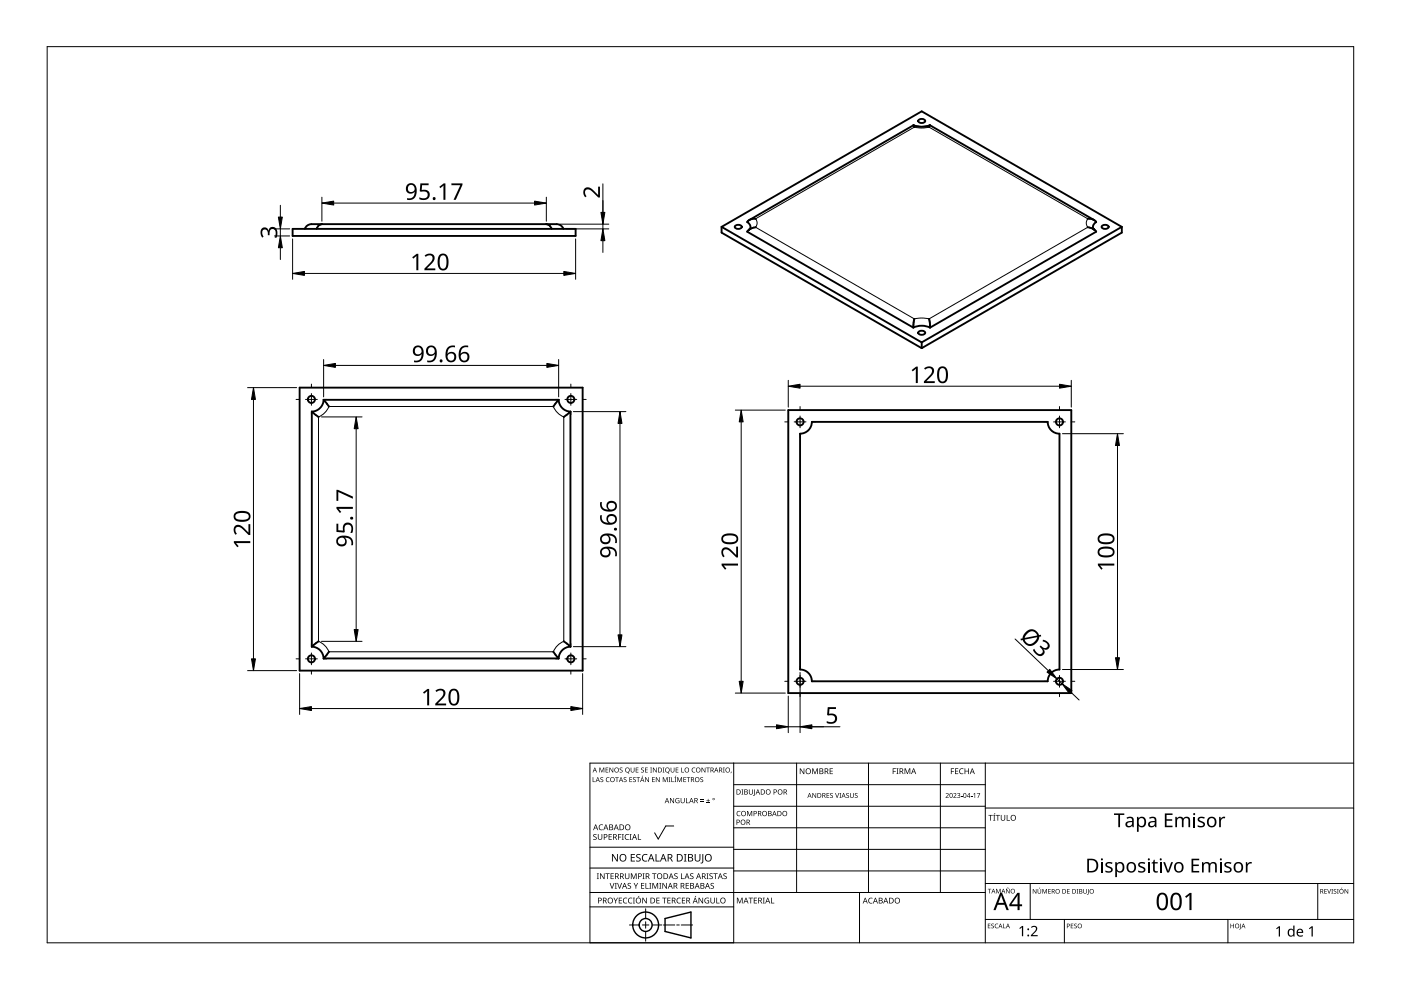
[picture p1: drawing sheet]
<svg xmlns="http://www.w3.org/2000/svg" width="297mm" height="210mm" viewBox="0 0 297 210" stroke-linecap="round" stroke-linejoin="round" font-family="sans-serif">
<g fill="none" stroke="#000" stroke-width=".4">
<path d="M193.7 26.6l-34.8 20M193.7 26.6h.1M193.7 26.6l1.7 .3 1.8-.3M193.7 26.6l.2 .4M193.9 27h.1M194.7 25.5l.7-.3a.54 .54 0 0 1 .7 .6l-.7 .3a.54 .54 0 0 1-.7-.6zM197 27h.1M197.1 26.6l-.1 .4M197.2 26.6h-.1M197.2 26.6h.1M197.2 26.6l34.7 20M62 48.5h60v1.5h-60z"/>
<path d="M64.6 48.5a1.5 1.5 0 0 1 1.4-1h52a1.5 1.5 0 0 1 1.5 1M68.2 47.5h.1M68.2 47.5a1.35 1.35 0 0 0-1.1 1M115.8 47.5h.1M115.8 47.5a1.35 1.35 0 0 1 1.2 1M153 48.1l42.4-24.5 42.4 24.5M153 48.1v1.2l42.4 24.5M153 48.1l42.4 24.5M155.8 47.9l.7-.2a.54 .54 0 0 1 .7 .6l-.7 .2a.54 .54 0 0 1-.7-.6zM158.8 48.7l-.4 .4 35.3 20.4M158.8 48.7h.1M158.9 46.6l-.5 .5a1.09 1.09 0 0 1 .6 1.4"/>
<path d="M159 48.5l-.2 .2M159 48.5h.1M160.2 46.4l-1.3 .2M160.2 48.2l-1.4 .5M230.6 48.2h.1M230.6 46.4h.1M230.6 48.2l1.4 .5M230.6 46.4l1.3 .2M231.8 48.5h.1M231.8 48.5l.2 .2M231.9 46.6l.5 .5a1.09 1.09 0 0 0-.6 1.4M232 48.7l.4 .4-35.2 20.4"/>
<path d="M233.6 47.9l.7-.2a.54 .54 0 0 1 .7 .6l-.7 .2a.54 .54 0 0 1-.7-.6zM237.8 48.1l-42.4 24.5M237.8 48.1v1.2l-42.4 24.5M193.7 69.5a4.1 4.1 0 0 1 3.5 0M193.9 67.6l-.2 1.9M193.9 67.6h.1M194.7 70.4l.7-.3a.54 .54 0 0 1 .7 .6l-.7 .3a.54 .54 0 0 1-.7-.6zM195.4 72.6v1.2M197 67.6h.1M197 67.6l.2 1.9M63.5 82.2h60v60h-60zM66.1 87.3l1.4 1.1"/>
<path d="M66.1 87.3v49.8M67.5 88.4h.1M68.6 84.8l1.1 1.4M68.6 84.8h49.8M68.6 84.8a2.59 2.59 0 0 1-2.5 2.5M69.7 86.2h.1M117.3 86.2h.1M118.4 84.8l-1.1 1.4M118.4 84.8a2.59 2.59 0 0 0 2.5 2.5M119.5 88.4l1.4-1.1v49.8M119.5 88.4h.1M167.1 87h60v60h-60z"/>
<path d="M169.6 92a2.5 2.5 0 0 0 2.5-2.5h50a2.5 2.5 0 0 0 2.5 2.5v50a2.5 2.5 0 0 0-2.5 2.5h-50a2.5 2.5 0 0 0-2.5-2.5zM66.1 137.1a2.59 2.59 0 0 1 2.5 2.5M67.5 136l-1.4 1.1M68.6 139.6h49.8M69.7 138.2l-1.1 1.4M69.7 138.2h.1M117.3 138.2h.1M117.3 138.2l1.1 1.4M119.5 136l1.4 1.1M120.9 137.1a2.59 2.59 0 0 0-2.5 2.5"/>
<circle cx="66" cy="84.7" r=".75"/>
<circle cx="121" cy="84.7" r=".75"/>
<circle cx="169.6" cy="89.5" r=".75"/>
<circle cx="224.6" cy="89.5" r=".75"/>
<circle cx="66" cy="139.7" r=".75"/>
<circle cx="121" cy="139.7" r=".75"/>
<circle cx="169.6" cy="144.5" r=".75"/>
<circle cx="224.6" cy="144.5" r=".75"/>
</g>
<path d="M160.2 46.4l33.7-19.4a6.7 6.7 0 0 0 3.1 0l33.6 19.4-.3 .9 .3 .9-33.6 19.4a6.7 6.7 0 0 0-3.1 0l-33.7-19.4 .3-.9zM67.5 88.4l1.4-.9 .8-1.3h47.6l.9 1.3 1.3 .9v47.6l-1.3 .9-.9 1.3h-47.6l-.8-1.3-1.4-.9z" fill="none" stroke="#000" stroke-width=".21"/>
<path d="M10 9.9h277v190h-277z" fill="none" stroke="#000" stroke-width=".21"/>
<g fill="none" stroke="#000" stroke-width=".21">
<path d="M125.1 179.6h30.5M142.8 175.1h-1.6l-1.6 2.8-.8-1.3M155.6 161.8v38.1h-30.5v-38.1h161.9M155.6 166.4h53.3M155.6 170.9h53.3M155.6 175.5h53.3M168.9 161.8v27.4M184.1 161.8v27.4M199.4 161.8v27.4M208.9 161.8v38.1M208.9 171.3h78.1M125.1 192.3h30.5"/>
<path d="M125.1 189.2h83.8M125.1 184h30.5M133.5 196.1h2M136.2 196.1h1.4M136.9 192.7v2M136.9 195.4v1.4M136.9 197.5v2M138.3 196.1h2M140.7 196.1h2.4M143.5 196.1h.5M144.4 196.1h2.4M155.6 180.1h53.3"/>
<path d="M155.6 184.7h53.3M182.2 189.2v10.7M208.9 194.9h78.1M208.9 187.3h78.1M218.4 187.3v7.6M225.7 194.9v5M260.3 194.9v5M279.4 187.3v7.6"/>
</g>
<g fill="#000">
<path d="M125.7 164.8h.1v.9h.4v.1h-.5zM125.8 177l.5-.2 .2 .1-.1 .1a.25 .25 0 0 0-.3-.1 .25 .25 0 0 0 0 .4 .4 .4 0 0 1 .4 .3 .4 .4 0 0 1-.2 .5 .4 .4 0 0 1-.5-.2 .27 .27 0 0 0 .5 .1 .27 .27 0 0 0-.1-.5l-.4-.2zM127.1 175l.4-.2 .4 .1-.1 .1a.49 .49 0 0 0-.7 .4 .49 .49 0 0 0 .7 .4 .57 .57 0 0 1-.8 0 .57 .57 0 0 1 0-.8zM127.1 162.7h.2l.3 .9 .3-.9h.2v1.1h-.1v-.9l-.5 .9-.3-.9v.9h-.1zM126.8 176.8h.1v.8a.32 .32 0 0 0 .3 .3 .32 .32 0 0 0 .3-.3v-.8h.2v.8a.47 .47 0 0 1-.5 .5 .47 .47 0 0 1-.4-.5zM127.3 164.9l.4-.1h.2v.1a.25 .25 0 0 0-.4 0 .25 .25 0 0 0-.1 .3 .25 .25 0 0 0 .4 .1 .32 .32 0 0 1 0 .5 .32 .32 0 0 1-.5-.1 .25 .25 0 0 0 .3 .1 .25 .25 0 0 0 .1-.4l-.4-.2zM128.6 164.9l.4-.1h.2v.1a.41 .41 0 0 0-.6 .4 .41 .41 0 0 0 .6 .4 .49 .49 0 0 1-.7-.1 .49 .49 0 0 1 .1-.7zM128.4 162.7h.6v.2h-.5v.3h.5v.1h-.5v.4h.5v.1h-.6zM129 176.8h.7v.2h-.5v.4h.5v.1h-.5v.4h.5v.2h-.7zM129.2 162.7h.2l.5 .9v-.9h.1v1.1h-.1l-.6-.9v.9h-.1zM130.4 164.8h.8v.1h-.3v.9h-.2v-.9h-.3zM131 176.8h.7v.2h-.5v.4h.5v.1h-.5v.6h-.2z"/>
<path d="M131.4 162.8l.4-.1 .2 .1v.1a.25 .25 0 0 0-.4-.1 .25 .25 0 0 0-.1 .4 .25 .25 0 0 0 .4 .1 .32 .32 0 0 1 0 .5 .32 .32 0 0 1-.5-.2 .25 .25 0 0 0 .3 .1 .25 .25 0 0 0 .1-.3l-.4-.3zM131.8 176.8h.5l-.2 .2v.9l.2 .2h-.5l.2-.2v-.9zM132.3 164.9l.3-.1h.2v.1a.25 .25 0 0 0-.3 0 .25 .25 0 0 0-.1 .3 .25 .25 0 0 0 .3 .1 .32 .32 0 0 1 0 .5 .32 .32 0 0 1-.5-.1 .25 .25 0 0 0 .4 .1 .25 .25 0 0 0 0-.4l-.3-.2zM132.6 177l.4-.2 .4 .1-.1 .1a.49 .49 0 0 0-.7 .5 .49 .49 0 0 0 .7 .4 .57 .57 0 0 1-.8 0 .57 .57 0 0 1 .1-.8zM133.5 176.8h.4l-.1 .2v.9l.1 .2h-.4l.1-.2v-.9zM133.4 164.8h.6v.1h-.4v.3h.4v.1h-.4v.4h.4v.1h-.6zM133.7 162.7h.2v.7a.27 .27 0 0 0 .2 .3 .27 .27 0 0 0 .3-.3v-.7h.1v.7a.4 .4 0 0 1-.4 .4 .4 .4 0 0 1-.4-.4zM134.2 164.9l.4-.1h.2v.1a.25 .25 0 0 0-.4 0 .25 .25 0 0 0 0 .3 .25 .25 0 0 0 .3 .1 .32 .32 0 0 1 0 .5 .32 .32 0 0 1-.5-.1 .25 .25 0 0 0 .3 .1 .25 .25 0 0 0 .1-.4l-.4-.2zM135.2 176.8h.2v1.1h.5v.2h-.7zM134.8 162.7h.6v.2h-.5v.3h.4v.1h-.4v.4h.5v.1h-.6zM134.9 164.8h.8v.1h-.3v.9h-.2v-.9h-.3zM136.2 164.5h.2l-.3 .2z"/>
<path d="M136 162.8l.3-.1 .2 .1v.1a.25 .25 0 0 0-.4-.1 .25 .25 0 0 0 0 .4 .25 .25 0 0 0 .3 .1 .32 .32 0 0 1 0 .5 .32 .32 0 0 1-.5-.2 .25 .25 0 0 0 .4 .1 .25 .25 0 0 0 0-.3l-.4-.3zM136.8 162.7h.5v.2h-.4v.3h.4v.1h-.4v.4h.4v.1h-.5zM136.8 164.8h.1l.6 .8v-.8h.1v1h-.2l-.5-.8v.8h-.1zM137.9 162.7h.3l-.1 .1v.9l.1 .1h-.3l.1-.1v-.9zM138.2 164.8h.6v.1h-.4v.3h.4v.1h-.4v.4h.4v.1h-.6zM138.4 162.7h.2l.5 .9v-.9h.1v1.1h-.1l-.6-.9 .1 .9h-.2zM139.1 164.8h.1l.6 .8-.1-.8h.2v1h-.2l-.5-.8v.8h-.1zM140.5 162.7h.4l-.1 .1v.9l.1 .1h-.4l.1-.1v-.9zM140.5 164.8h.2l.3 .8 .4-.8h.2v1h-.2v-.9l-.4 .9-.4-.9v.9h-.1zM141.8 164.8h.3l-.1 .1v.8l.1 .1h-.3l.1-.1v-.8zM142.3 164.8h.2v.9h.4v.1h-.6zM142.1 169.2h.1l.6 .9v-.9h.1v1.1h-.1l-.6-.9v.9h-.1z"/>
<path d="M142.2 162.7h.1v.7a.27 .27 0 0 0 .3 .3 .27 .27 0 0 0 .3-.3v-.7h.1v.7a.4 .4 0 0 1-.4 .4 .4 .4 0 0 1-.4-.4zM143.2 164.5h.2l-.3 .2zM143 164.8h.4l-.1 .1v.8l.1 .1h-.4l.1-.1v-.8zM143.3 169.3l.5-.1 .3 .1-.1 .1a.45 .45 0 0 0-.7 .3 .45 .45 0 0 0 .6 .5v-.4h-.2v-.1h.4v.6a.6 .6 0 0 1-.8-.2 .6 .6 0 0 1 0-.8zM143.3 162.7h.5v.2h-.4v.3h.4v.1h-.4v.4h.4v.1h-.5zM143.6 164.8h.2l.3 .8 .3-.8h.2v1h-.1v-.9l-.5 .9-.3-.9v.9h-.1zM144.4 162.7h.2v1h.4v.1h-.6zM144.3 169.2h.2v.7a.28 .28 0 0 0 .2 .3 .28 .28 0 0 0 .3-.3v-.7h.2v.7a.42 .42 0 0 1-.5 .4 .42 .42 0 0 1-.4-.4zM145.4 169.2h.2v1h.5v.1h-.7zM144.9 164.8h.6v.1h-.5v.3h.4v.1h-.4v.4h.5v.1h-.6zM145.6 164.8h.7v.1h-.3v.9h-.1v-.9h-.3zM146.8 162.9l.3-.2 .3 .1v.1a.41 .41 0 0 0-.6 .4 .41 .41 0 0 0 .6 .3 .49 .49 0 0 1-.7 0 .49 .49 0 0 1 .1-.7z"/>
<path d="M148.5 169.9h.7v.1h-.7zM148.5 169.5h.7v.2h-.7zM148.5 164.9l.4-.1h.2l-.1 .1a.25 .25 0 0 0-.3 0 .25 .25 0 0 0-.1 .3 .25 .25 0 0 0 .4 .1 .32 .32 0 0 1-.1 .5 .32 .32 0 0 1-.4-.1 .25 .25 0 0 0 .3 .1 .25 .25 0 0 0 .1-.4l-.4-.2zM148.7 162.7h.2l.5 .9v-.9h.2v1.1h-.2l-.5-.9v.9h-.2zM149.8 170.2h.7v.1h-.7zM149.7 162.7h.8v.2h-.3v.9h-.2v-.9h-.3zM150.1 169.4l.1 .3h.3l-.3 .1v.3l-.1-.3h-.3l.3-.1zM153.3 162.7h.4l-.2 .1v.9l.2 .1h-.4l.1-.1v-.9zM155 163.6h.1l-.2 .4zM156.3 172.1l.4-.2 .3 .1-.1 .1a.44 .44 0 0 0-.6 .4 .44 .44 0 0 0 .7 .4 .52 .52 0 0 1-.8-.1 .52 .52 0 0 1 .1-.7zM157.2 167.4h.4l-.1 .1v.9l.1 .1h-.4l.1-.1v-.9zM158.4 171.9h.2l.3 .9 .4-.9h.2v1.1h-.2l.1-.9-.5 .9-.4-.9v.9h-.1z"/>
<path d="M158.8 167.4h.1v.7a.28 .28 0 0 0 .3 .3 .28 .28 0 0 0 .3-.3v-.7h.1v.7a.42 .42 0 0 1-.4 .4 .42 .42 0 0 1-.4-.4zM159.9 167.4h.1v1.1l-.3 .3-.1-.2 .3-.1zM169.6 162.9h.2l.6 1v-1h.1v1.2h-.1l-.7-1v1h-.1zM172.2 162.9h.2l.4 1 .4-1h.2v1.2h-.1v-1l-.4 1h-.2l-.4-1v1h-.1zM172.2 168.1h.2l.5 .9v-.9h.1v1.1h-.1l-.6-.9 .1 .9h-.2zM175.2 168.1h.6v.2h-.4v.3h.4v.1h-.4v.4h.4v.1h-.6zM175.9 162.9h.7v.1h-.5v.4h.4v.2h-.4v.4h.5v.1h-.7zM176 168.2l.4-.1 .2 .1v.1a.25 .25 0 0 0-.4-.1 .25 .25 0 0 0-.1 .4 .25 .25 0 0 0 .4 .1 .32 .32 0 0 1 0 .5 .32 .32 0 0 1-.5-.2 .25 .25 0 0 0 .3 .1 .25 .25 0 0 0 .1-.3l-.4-.3zM177.1 168.1h.1l.3 .9 .3-.9h.1l-.3 1.1h-.2zM178 168.1h.3l-.1 .1 .1 1h-.3l.1-.1zM179.5 168.2l.3-.1 .2 .1v.1a.25 .25 0 0 0-.4-.1 .25 .25 0 0 0 0 .4 .25 .25 0 0 0 .3 .1 .32 .32 0 0 1 0 .5 .32 .32 0 0 1-.5-.2 .25 .25 0 0 0 .3 .1 .25 .25 0 0 0 .1-.3l-.4-.3zM180.2 168.1h.2v.7a.26 .26 0 0 0 .2 .3 .26 .26 0 0 0 .3-.3v-.7h.1v.7a.39 .39 0 0 1-.4 .4 .39 .39 0 0 1-.4-.4z"/>
<path d="M181.3 168.2l.3-.1 .2 .1v.1a.25 .25 0 0 0-.3-.1 .25 .25 0 0 0-.1 .4 .25 .25 0 0 0 .3 .1 .32 .32 0 0 1 0 .5 .32 .32 0 0 1-.5-.2 .25 .25 0 0 0 .4 .1 .25 .25 0 0 0 0-.3l-.3-.3zM189.3 162.9h.6v.1h-.5v.5h.5v.1h-.5v.5h-.1zM190.1 162.9h.4l-.1 .1v1l.1 .1h-.4l.1-.1v-1zM191.8 162.9h.2l.4 1 .4-1h.2v1.2h-.2l.1-1-.5 1h-.1l-.4-1.1v1.1h-.1zM200.5 168.3a.37 .37 0 0 1 .6 0 .37 .37 0 0 1-.2 .5l-.3 .3h.6v.1h-.7l.3-.4a.27 .27 0 0 0 .2-.4 .27 .27 0 0 0-.4-.1zM201.6 162.9h.7v.1h-.5v.5h.4v.1h-.4v.5h-.2zM202.1 168.3a.37 .37 0 0 1 .6 0 .37 .37 0 0 1-.2 .5l-.2 .3h.5v.1h-.7l.3-.4a.27 .27 0 0 0 .3-.4 .27 .27 0 0 0-.5-.1zM202.5 162.9h.7v.1h-.6v.4h.5v.2h-.5v.4h.6v.1h-.7zM202.9 168.2a.32 .32 0 0 1 .5-.1 .32 .32 0 0 1 0 .5 .33 .33 0 0 1 .1 .6 .33 .33 0 0 1-.6-.2 .26 .26 0 0 0 .4 .1 .26 .26 0 0 0 .1-.4l-.3-.1a.23 .23 0 0 0 .3-.1 .23 .23 0 0 0-.1-.3 .23 .23 0 0 0-.3 .1zM203.7 168.7h.4v.1h-.4zM203.5 163.1l.5-.2 .3 .1-.1 .1a.49 .49 0 0 0-.7 .4 .49 .49 0 0 0 .7 .5 .57 .57 0 0 1-.8-.1 .57 .57 0 0 1 .1-.8zM204.5 162.9h.2v.5h.6v-.5h.1v1.2h-.1v-.5h-.6v.5h-.2z"/>
<path d="M205.8 168.7h.4v.1h-.4zM206.4 168.4l.3-.3v1.1h-.1v-.9zM207.1 168.1h.7l-.4 1.1h-.1l.4-.9h-.6zM209.6 172.8h.9v.1h-.4v1.1h-.1v-1.1h-.4zM210.9 172.4h.1l-.3 .3zM210.6 172.8h.4l-.1 .1v1l.1 .1h-.4l.1-.1v-1zM211.1 172.8h.9v.1h-.4v1.1h-.1v-1.1h-.4zM212.2 172.8h.1v.8a.32 .32 0 0 0 .4 .3 .32 .32 0 0 0 .3-.3v-.8h.1v.8a.47 .47 0 0 1-.4 .4 .47 .47 0 0 1-.5-.4zM213.4 172.8h.2v1.1h.5v.1h-.7zM236.2 172.5h2.2v.3h-.9v2.6h-.4v-2.6h-.9zM247 172.5h1.6v.3h-1.3v.9h1.2v.3h-1.2v1.1h1.3v.3h-1.6zM249.2 173.2h.3v.3a.83 .83 0 0 1 1.4 0 .78 .78 0 0 1 .9-.3 .78 .78 0 0 1 .5 .8v1.4h-.3v-1.4a.54 .54 0 0 0-.7-.5 .54 .54 0 0 0-.4 .7v1.2h-.3v-1.4a.55 .55 0 0 0-.7-.5 .55 .55 0 0 0-.4 .7v1.2h-.3z"/>
<path d="M254 173.4a1.29 1.29 0 0 1 1.4-.1l-.1 .3-.4-.1a.35 .35 0 0 0-.6 .1 .35 .35 0 0 0 .4 .5h.1a.66 .66 0 0 1 .7 .8 .66 .66 0 0 1-.9 .5l-.7-.1v-.3l.7 .1 .5-.2v-.3l-.6-.3a.58 .58 0 0 1-.5-.9zM258.5 173.2h.3v.4l.4-.4h.6l-.1 .3h-.5l-.3 .3-.1 1.6h-.3zM126.5 185.2h.5l-.2 .1v1l.2 .1h-.5l.2-.1v-1zM127.2 185.2h.2l.6 1v-1h.2v1.2h-.2l-.7-1 .1 1h-.2zM128.4 185.2h.9v.1h-.4v1.1h-.2v-1.1h-.3zM129.3 187.2h.1l.4 1.1 .3-1.1h.2l-.5 1.2h-.1zM129.5 185.2h.6v.1h-.5v.4h.5v.1h-.5v.4h.5v.2h-.6zM130.1 190.3h.1l.3 .6 .4-.6h.1l-.4 .8v.4h-.1v-.4zM130.3 187.2h.5l-.2 .1v1l.2 .1h-.5l.2-.1v-1zM130.9 187.2h.1l.4 1.1 .3-1.1h.2l-.5 1.2h-.1zM129.7 181.1h.3l.8 1.3v-1.3h.2v1.6h-.2l-.9-1.4v1.4h-.2zM131.2 190.3h.7v.2h-.6v.3h.5v.2h-.5v.4h.6v.1h-.7z"/>
<path d="M132.2 190.5l.5-.2 .3 .1-.1 .1a.49 .49 0 0 0-.7 .5 .49 .49 0 0 0 .7 .4 .57 .57 0 0 1-.8-.1 .57 .57 0 0 1 .1-.8zM132.5 185.2h.2v.8a.32 .32 0 0 0 .3 .3 .32 .32 0 0 0 .3-.3v-.8h.1v.8a.47 .47 0 0 1-.4 .4 .47 .47 0 0 1-.5-.5zM133.3 190.5l.4-.2 .4 .1-.1 .1a.49 .49 0 0 0-.7 .5 .49 .49 0 0 0 .7 .4 .57 .57 0 0 1-.8-.1 .57 .57 0 0 1 .1-.8zM133.1 187.3l.4-.1 .3 .1-.1 .1a.25 .25 0 0 0-.3-.1 .25 .25 0 0 0-.1 .4 .4 .4 0 0 1 .5 .3 .4 .4 0 0 1-.3 .5 .4 .4 0 0 1-.5-.3l.1 .1a.27 .27 0 0 0 .5 0 .27 .27 0 0 0-.1-.4l-.4-.2zM133.8 185.2h.2l.4 1 .3-1h.3v1.2h-.2v-1.1l-.4 1.1h-.1l-.4-1.1v1.1h-.1zM133.7 181.1h.9v.2h-.7v.4h.7v.2h-.7v.6h.7v.2h-.9zM134.2 190.3h.4l-.1 .2v.9l.1 .1h-.4l.1-.1v-.9zM134.3 187.2h.2l.3 .6 .3-.6h.2l-.4 .8v.4h-.2v-.4zM135.4 190h.2l-.4 .2zM135 181.2l.3-.1h.5l-.1 .2a.33 .33 0 0 0-.6 .1 .33 .33 0 0 0 .4 .4 .49 .49 0 0 1 .3 .7 .49 .49 0 0 1-.8 .2l-.1-.1v-.2l.2 .1a.35 .35 0 0 0 .6-.2 .35 .35 0 0 0-.5-.4l-.3-.3zM135.9 187.2h.7v.1h-.5v.4h.5v.2h-.5v.4h.5v.1h-.7zM136.2 185.2h.5l-.2 .1v1l.2 .1h-.5l.2-.1v-1z"/>
<path d="M136.3 181.3l.6-.2h.4l-.1 .2a.63 .63 0 0 0-.9 .6 .63 .63 0 0 0 .9 .5v.2a.83 .83 0 0 1-1-.3 .83 .83 0 0 1 .1-1zM136.9 187.2h.1v1.1h.5v.1h-.6zM136.2 190.3h.2l.6 1v-1h.1v1.2h-.1l-.7-1v1h-.1zM137.6 187.2h.5l-.2 .1v1l.2 .1h-.5l.2-.1v-1zM138.3 185.2h.9v.1h-.4v1.1h-.2v-1.1h-.3zM138.3 187.2h.2l.4 1 .4-1h.2v1.2h-.1v-1l-.4 1h-.1l-.4-1v1h-.2zM139 181.1h.2v1.4h.7v.2h-.9zM139.2 190.3h.6v.2h-.5v.3h.5v.2h-.5v.4h.5v.1h-.6zM139.8 187.2h.4l-.1 .1v1l.1 .1h-.4l.1-.1v-1zM140.4 190.3h.9v.2h-.4v1h-.1v-1h-.4zM140.4 187.2h.2l.7 1v-1h.1v1.2h-.2l-.6-1v1h-.2zM141.5 190.3h.7v.2h-.6v.3h.5v.2h-.5v.4h.6v.1h-.7z"/>
<path d="M143.1 185.2h.4h.2l-.1 .1a.25 .25 0 0 0-.4-.1 .25 .25 0 0 0 0 .4 .4 .4 0 0 1 .5 .3 .4 .4 0 0 1-.3 .5 .4 .4 0 0 1-.5-.2h.1a.31 .31 0 0 0 .4 .1 .31 .31 0 0 0 .1-.4 .31 .31 0 0 0-.4-.1l-.1-.3zM143.6 190.5l.4-.2 .4 .1-.1 .1a.49 .49 0 0 0-.7 .5 .49 .49 0 0 0 .7 .4 .57 .57 0 0 1-.8-.1 .57 .57 0 0 1 0-.8zM144.4 185.2h.1v1h.6v.2h-.7zM144.6 190.3h.7v.2h-.6v.3h.5v.2h-.5v.4h.6v.1h-.7zM145 181.1h.6l-.2 .1v1.3l.2 .2h-.6l.2-.2v-1.3zM145.4 187.2h.7v.1h-.6v.4h.5v.2h-.5v.4h.6v.1h-.7zM146.4 185.3l.4-.1h.2v.1a.25 .25 0 0 0-.4-.1 .25 .25 0 0 0 0 .4 .4 .4 0 0 1 .4 .3 .4 .4 0 0 1-.2 .5 .4 .4 0 0 1-.5-.2h.1a.27 .27 0 0 0 .4 .1 .27 .27 0 0 0-.1-.4l-.4-.3zM147.5 190h.1l-.3 .2zM147.3 181.1h.2v1a.41 .41 0 0 0 .4 .4 .41 .41 0 0 0 .4-.4v-1h.2v1a.61 .61 0 0 1-.6 .6 .61 .61 0 0 1-.6-.6zM148.9 181.1h.2l-.1 1.8a.27 .27 0 0 1-.2 .2 .27 .27 0 0 1-.3-.2l.4-.1zM148.1 190.3h.2l.6 1v-1h.2v1.2h-.2l-.7-1v1h-.1zM149.5 190.5l.6-.2 .2 .1v.1a.5 .5 0 0 0-.8 .4 .5 .5 0 0 0 .7 .5v-.4h-.3v-.1h.4v.6a.66 .66 0 0 1-.8-.1 .66 .66 0 0 1 0-.9z"/>
<path d="M149.8 185.2h.4l-.1 .1v1l.1 .1h-.4l.1-.1v-1zM150.5 185.3l.4-.1h.2v.1a.25 .25 0 0 0-.4-.1 .25 .25 0 0 0 0 .4 .4 .4 0 0 1 .4 .3 .4 .4 0 0 1-.2 .5 .4 .4 0 0 1-.5-.2h.1a.27 .27 0 0 0 .4 .1 .27 .27 0 0 0-.1-.4l-.4-.3zM150.7 187.3l.4-.1 .3 .1-.1 .1a.25 .25 0 0 0-.4-.1 .25 .25 0 0 0 0 .4 .4 .4 0 0 1 .5 .3 .4 .4 0 0 1-.3 .5 .4 .4 0 0 1-.5-.3l.1 .1a.27 .27 0 0 0 .4 0 .27 .27 0 0 0 0-.4l-.4-.2zM150.6 190.3h.2v.8a.32 .32 0 0 0 .3 .3 .32 .32 0 0 0 .3-.3v-.8h.2v.8a.47 .47 0 0 1-.5 .5 .47 .47 0 0 1-.5-.5zM151.2 185.2h1v.1h-.4v1.1h-.2v-1.1h-.4zM151.9 190.3h.1v1.1h.6v.1h-.7zM153.4 185.3l.4-.1h.3l-.1 .1a.25 .25 0 0 0-.3-.1 .25 .25 0 0 0-.1 .4 .4 .4 0 0 1 .5 .3 .4 .4 0 0 1-.3 .5 .4 .4 0 0 1-.5-.2h.1a.27 .27 0 0 0 .5 .1 .27 .27 0 0 0-.1-.4l-.4-.3zM156.2 190.3h.3l.3 1 .4-1h.3v1.2h-.2v-1l-.4 1h-.1l-.4-1v1h-.2zM158.7 190.3h.9v.2h-.3v1h-.2v-1h-.4zM159.8 190.3h.7v.2h-.5v.3h.5v.2h-.5v.4h.5v.1h-.7zM161.7 190.3h.5l-.2 .2v.9l.2 .1h-.5l.2-.1v-.9zM163.5 190.3h.1v1.1h.6v.1h-.7z"/>
<path d="M184.2 190.5l.5-.2 .3 .1v.1a.49 .49 0 0 0-.8 .5 .49 .49 0 0 0 .8 .4 .57 .57 0 0 1-.8 0 .57 .57 0 0 1 0-.8zM209.4 188.5h.8l-.3 .1v.8h-.2v-.8zM209.4 195.8h.6l-.4 .1v.3h.4l-.4 .2v.3l.4 .1h-.6zM210.2 195.9l.3-.1 .2 .2a.24 .24 0 0 0-.3-.1 .24 .24 0 0 0-.1 .3 .24 .24 0 0 0 .3 .1 .31 .31 0 0 1 0 .5 .31 .31 0 0 1-.5-.1 .23 .23 0 0 0 .4 .1 .23 .23 0 0 0 0-.4l-.3-.2zM211 196l.4-.2 .2 .1v.1a.39 .39 0 0 0-.6 .3 .39 .39 0 0 0 .6 .4 .46 .46 0 0 1-.7-.1 .46 .46 0 0 1 .1-.6zM211.2 188.5h.2l.3 .8 .3-.8h.2v.9h-.2v-.8l-.4 .8-.3-.8v.8h-.1zM212.7 195.8h.1v.9l.4 .1h-.5zM213.5 188.3l.4-.1-.1 .2h-.4zM213.3 188.5h.1l.6 .8v-.8h.1v.9h-.2l-.5-.8v.8h-.1zM216.1 196.8l.6-.5h.2v2.2h-.2v-1.9l-.4 .4zM219 188.5h.1l.5 .8v-.8h.1v1h-.1l-.5-.8v.8h-.1zM218.6 196.5a.76 .76 0 0 1 1.2 0 .76 .76 0 0 1-.3 1.2l-.6 .6h1.1v.2h-1.4v-.2l.7-.8a.52 .52 0 0 0 .3-.8 .52 .52 0 0 0-.9 0z"/>
<path d="M220.4 188.2h.1l-.2 .2zM220 188.5h.1v.6a.25 .25 0 0 0 .3 .3 .25 .25 0 0 0 .2-.3v-.6h.1v.6a.37 .37 0 0 1-.3 .4 .37 .37 0 0 1-.4-.4zM221 188.5h.2l.3 .8 .3-.8h.2v1h-.2l.1-.9-.5 .9-.3-.9v.9h-.1zM222.2 188.5h.6l-.4 .1v.3h.4l-.4 .1v.4l.4 .1h-.6zM226.2 188.5h.6l-.4 .1v.3h.4l-.4 .1v.4l.4 .1h-.6zM227 195.8h.6l-.5 .1v.3h.4l-.4 .2v.3l.5 .1h-.6zM227.8 195.9l.3-.1 .2 .2a.24 .24 0 0 0-.4-.1 .24 .24 0 0 0 0 .3 .24 .24 0 0 0 .3 .1 .31 .31 0 0 1 0 .5 .31 .31 0 0 1-.5-.1 .23 .23 0 0 0 .4 .1 .23 .23 0 0 0 0-.4l-.3-.2zM228.3 188.5h.3l-.1 .1 .1 .9h-.3l.1-.1zM229.7 188.5h.1v.6a.25 .25 0 0 0 .3 .3 .25 .25 0 0 0 .2-.3v-.6h.1v.6a.37 .37 0 0 1-.3 .4 .37 .37 0 0 1-.4-.4zM230.7 188.5h.1v1l-.3 .2v-.1l.2-.1zM234.5 183a1.29 1.29 0 0 1 1.4-.1l-.1 .3-.5-.1a.35 .35 0 0 0-.6 .1 .35 .35 0 0 0 .4 .5h.2a.66 .66 0 0 1 .6 .8 .66 .66 0 0 1-.8 .5l-.7-.1v-.3l.7 .1 .4-.2v-.3l-.6-.3a.58 .58 0 0 1-.4-.9zM241.4 183a1.29 1.29 0 0 1 1.4-.1l-.1 .3-.5-.1a.35 .35 0 0 0-.5 .1 .35 .35 0 0 0 .3 .5h.2a.66 .66 0 0 1 .7 .8 .66 .66 0 0 1-.9 .5l-.7-.1v-.3l.7 .1 .5-.2-.1-.3-.6-.3a.58 .58 0 0 1-.4-.9z"/>
<path d="M244.6 182.3h.2v.5h.7v.3h-.7v1.2l.2 .4h.5v.3a.67 .67 0 0 1-1-.7v-1.2h-.3v-.2l.3-.1zM246.6 182.8h.4l.6 1.9 .7-1.9h.4l-.8 2.2h-.4zM251.3 190.1l.9-.8h.4v3.7h-.4v-3.2l-.7 .6zM252.6 182.1h1.7v.3h-1.3v.9h1.2v.3h-1.2v1.1h1.3v.3h-1.7zM254.8 182.8h.3l.1 .3a.83 .83 0 0 1 1.3 0 .78 .78 0 0 1 .9-.3 .78 .78 0 0 1 .6 .8v1.4h-.4v-1.4a.54 .54 0 0 0-.6-.5 .54 .54 0 0 0-.4 .7v1.2h-.4v-1.4a.55 .55 0 0 0-.7-.5 .55 .55 0 0 0-.3 .8v1.1h-.4zM259.7 183a1.29 1.29 0 0 1 1.4-.1l-.1 .3-.5-.1a.35 .35 0 0 0-.6 .1 .35 .35 0 0 0 .4 .5h.2a.66 .66 0 0 1 .6 .8 .66 .66 0 0 1-.8 .5l-.7-.1v-.3l.7 .1 .5-.2-.1-.3-.6-.3a.58 .58 0 0 1-.4-.9zM260.9 195.8h.1v.4h.5v-.4h.1v1h-.1v-.4h-.5v.4h-.1zM262.9 195.8h.2v1.1l-.3 .2-.1-.2 .2-.1zM264.1 182.8h.3l.1 .4 .4-.4h.5v.3h-.5l-.3 .3-.1 1.6h-.4zM270.6 196.8l.6-.4h.2v2.2h-.3v-1.9l-.4 .3zM277.5 196.8l.6-.4h.2v2.2h-.2v-1.9l-.4 .3zM280.8 188.5h.5l-.4 .1v.3h.4l-.4 .1v.4l.4 .1h-.5z"/>
<path d="M281.4 188.5h.1l.3 .8 .3-.8h.1l-.3 1h-.2zM282.3 188.5h.3l-.1 .1 .1 .9h-.3l.1-.1zM282.8 188.6l.3-.1 .2 .1a.24 .24 0 0 0-.3 0 .24 .24 0 0 0-.1 .3 .24 .24 0 0 0 .3 .1 .31 .31 0 0 1 0 .5 .31 .31 0 0 1-.5-.2 .23 .23 0 0 0 .4 .1 .23 .23 0 0 0 0-.3l-.3-.2zM283.5 188.5h.3l-.1 .1 .1 .9h-.3l.1-.1zM284.4 188.2h.2l-.3 .2zM285.1 188.5h.1l.5 .8v-.8h.1v1h-.1l-.5-.8v.8h-.1z"/>
<path d="M126.1 162.7l.5 1.1-.3-.3h-.4l-.3 .3zM126.1 162.9l-.2 .4h.4z"/>
<path d="M126.2 174.8h.2l.4 1.2h-.1l-.2-.4h-.5l-.1 .4h-.2zM126.3 175l-.2 .5h.4z"/>
<path d="M126.7 164.8l.5 1-.3-.3h-.4l-.2 .3zM126.7 164.9l-.1 .5h.3z"/>
<path d="M128 176.8h.3a.41 .41 0 0 1 .5 .5 .41 .41 0 0 1-.6 .3v.5h-.2zM128.2 177v.5a.29 .29 0 0 0 .4-.3 .29 .29 0 0 0-.4-.2z"/>
<path d="M128.4 174.8h.1l.5 1.2h-.2l-.1-.4h-.5l-.1 .4h-.2zM128.5 175l-.2 .5h.3z"/>
<path d="M129.2 174.8h.3a.31 .31 0 0 1 .5 .2 .31 .31 0 0 1-.3 .4 .33 .33 0 0 1 .3 .4 .33 .33 0 0 1-.4 .2h-.4zM129.3 175.4v.5h.3a.23 .23 0 0 0 .2-.2 .23 .23 0 0 0-.2-.3zM129.3 174.9v.4h.2a.21 .21 0 0 0 .3-.2 .21 .21 0 0 0-.3-.2z"/>
<path d="M130 176.8h.3a.35 .35 0 0 1 .5 .3 .35 .35 0 0 1-.3 .4l.4 .6h-.2l-.3-.5h-.3v.5h-.1zM130.1 177v.4h.2a.23 .23 0 0 0 .3-.2 .23 .23 0 0 0-.3-.2z"/>
<path d="M129.3 165.3a.52 .52 0 0 1 1 0 .52 .52 0 0 1-1 0zM129.5 165.3a.4 .4 0 0 0 .8 0 .4 .4 0 0 0-.8 0z"/>
<path d="M130.6 174.8h.1l.5 1.2h-.2l-.1-.4h-.5l-.1 .4h-.2zM130.6 175l-.1 .5h.3z"/>
<path d="M130.2 163.3a.52 .52 0 0 1 1 0 .52 .52 0 0 1-1 0zM130.4 163.3a.4 .4 0 0 0 .8 0 .4 .4 0 0 0-.8 0z"/>
<path d="M131.6 164.8l.5 1-.2-.3h-.4l-.3 .3zM131.7 164.9l-.2 .5h.3z"/>
<path d="M131.4 174.8h.3a.61 .61 0 0 1 .6 .6 .61 .61 0 0 1-.6 .6h-.3zM131.5 174.9v1h.2a.48 .48 0 0 0 .5-.5 .48 .48 0 0 0-.5-.5z"/>
<path d="M132.7 162.9l.2-.2a.54 .54 0 0 1 .6 .4 .54 .54 0 0 1-.3 .7l.2 .2-.3-.2a.54 .54 0 0 1-.5-.3 .54 .54 0 0 1 .1-.6zM132.7 163.3a.38 .38 0 0 0 .7 0 .38 .38 0 0 0-.7 0z"/>
<path d="M132.4 175.4a.65 .65 0 0 1 1.3 0 .65 .65 0 0 1-1.3 0zM132.7 175.4a.45 .45 0 0 0 .9 0 .45 .45 0 0 0-.9 0z"/>
<path d="M134.5 176.8h.1l.5 1.3h-.2l-.1-.4h-.5l-.2 .4h-.1zM134.5 177l-.2 .5h.4z"/>
<path d="M136.1 164.8l.5 1-.2-.3h-.4l-.3 .3zM136.2 164.9l-.2 .5h.3z"/>
<path d="M139.5 162.7h.3a.52 .52 0 0 1 .6 .6 .52 .52 0 0 1-.6 .5h-.3zM139.7 162.9v.8l.3-.1 .2-.2v-.4z"/>
<path d="M141.4 169.2h.1l.4 1.1h-.1l-.2-.3h-.4l-.1 .3h-.2zM141.4 169.3l-.2 .5h.4z"/>
<path d="M141.1 162.9l.2-.2a.54 .54 0 0 1 .7 .4 .54 .54 0 0 1-.3 .7l.2 .2-.4-.2a.54 .54 0 0 1-.5-.3 .54 .54 0 0 1 .1-.6zM141.2 163.3a.38 .38 0 0 0 .7 0 .38 .38 0 0 0-.7 0z"/>
<path d="M145.1 163.3a.52 .52 0 0 1 1 0 .52 .52 0 0 1-1 0zM145.3 163.3a.38 .38 0 0 0 .7 0 .38 .38 0 0 0-.7 0z"/>
<path d="M146.5 164.8h.3a.3 .3 0 0 1 .3 .2 .3 .3 0 0 1-.2 .4l.3 .4h-.1l-.3-.4h-.2v.4h-.1zM146.6 164.9v.4h.2a.2 .2 0 0 0 .2-.2 .2 .2 0 0 0-.2-.2z"/>
<path d="M146.5 169.2h.2l.4 1.1h-.2l-.1-.3h-.4l-.2 .3h-.1zM146.6 169.3l-.2 .5h.4z"/>
<path d="M147.2 169.2h.3a.31 .31 0 0 1 .4 .2 .31 .31 0 0 1-.2 .4l.3 .5h-.2l-.2-.5h-.2v.5h-.2zM147.4 169.3v.4h.1a.21 .21 0 0 0 .3-.2 .21 .21 0 0 0-.3-.2z"/>
<path d="M147.3 165.3a.52 .52 0 0 1 1 0 .52 .52 0 0 1-1 0zM147.5 165.3a.38 .38 0 0 0 .7 0 .38 .38 0 0 0-.7 0z"/>
<path d="M147.5 163.3a.52 .52 0 0 1 1 0 .52 .52 0 0 1-1 0zM147.7 163.3a.4 .4 0 0 0 .8 0 .4 .4 0 0 0-.8 0z"/>
<path d="M150.6 162.7h.3a.3 .3 0 0 1 .4 .2 .3 .3 0 0 1-.2 .4l.3 .5h-.2l-.2-.4h-.2v.4h-.2zM150.8 162.9v.3h.1a.2 .2 0 0 0 .3-.2 .2 .2 0 0 0-.3-.1z"/>
<path d="M151.1 169.4a.24 .24 0 0 1 .4 0 .24 .24 0 0 1-.4 0zM151.2 169.4a.14 .14 0 0 0 .2 0 .14 .14 0 0 0-.2 0z"/>
<path d="M151.8 162.7l.5 1.1-.2-.3h-.4l-.3 .3zM151.9 162.9l-.2 .4h.3z"/>
<path d="M152.5 162.7h.3a.3 .3 0 0 1 .3 .2 .3 .3 0 0 1-.2 .4l.3 .5h-.1l-.3-.4h-.2v.4h-.1zM152.6 162.9v.3h.2a.2 .2 0 0 0 .2-.2 .2 .2 0 0 0-.3-.1z"/>
<path d="M153.7 163.3a.55 .55 0 0 1 1.1 0 .55 .55 0 0 1-1.1 0zM153.9 163.3a.4 .4 0 0 0 .8 0 .4 .4 0 0 0-.8 0z"/>
<path d="M156.2 173.8h.3a.37 .37 0 0 1 .4 .4 .37 .37 0 0 1-.6 .3v.4h-.1zM156.3 173.9v.4a.27 .27 0 0 0 .4-.2 .27 .27 0 0 0-.4-.2z"/>
<path d="M156.2 167.4h.3a.55 .55 0 0 1 .5 .5 .55 .55 0 0 1-.5 .6h-.3zM156.3 167.5v.8h.4l.2-.2v-.4z"/>
<path d="M157.8 167.4h.3a.28 .28 0 0 1 .4 .1 .28 .28 0 0 1-.2 .4 .29 .29 0 0 1 .3 .4 .29 .29 0 0 1-.4 .2h-.4zM157.9 168v.4h.3a.21 .21 0 0 0 .2-.3 .21 .21 0 0 0-.3-.1zM157.9 167.5v.3h.2a.19 .19 0 0 0 .3-.2 .19 .19 0 0 0-.3-.1z"/>
<path d="M157 174.3a.55 .55 0 0 1 1 0 .55 .55 0 0 1-1 0zM157.2 174.3a.4 .4 0 0 0 .8 0 .4 .4 0 0 0-.8 0z"/>
<path d="M157.1 172.5a.55 .55 0 0 1 1 0 .55 .55 0 0 1-1 0zM157.3 172.5a.4 .4 0 0 0 .8 0 .4 .4 0 0 0-.8 0z"/>
<path d="M158.3 173.8h.3a.31 .31 0 0 1 .4 .2 .31 .31 0 0 1-.2 .4l.3 .5h-.2l-.3-.5h-.2v.5h-.1zM158.4 173.9v.4h.2a.21 .21 0 0 0 .2-.2 .21 .21 0 0 0-.2-.2z"/>
<path d="M159.8 171.9h.3a.36 .36 0 0 1 .4 .5 .36 .36 0 0 1-.6 .2v.4h-.1zM159.9 172.1v.4a.27 .27 0 0 0 .4-.2 .27 .27 0 0 0-.4-.2z"/>
<path d="M160.7 171.9h.3a.31 .31 0 0 1 .4 .3 .31 .31 0 0 1-.2 .3l.3 .5h-.2l-.2-.4h-.3v.4h-.1zM160.8 172.1v.4h.2a.21 .21 0 0 0 .3-.2 .21 .21 0 0 0-.3-.2z"/>
<path d="M160.6 167.4h.1l.5 1.1h-.2l-.1-.4h-.4l-.2 .4h-.1zM160.7 167.5l-.2 .5h.3z"/>
<path d="M161.3 167.4h.3a.55 .55 0 0 1 .6 .5 .55 .55 0 0 1-.6 .6h-.3zM161.4 167.5v.8h.4l.2-.2v-.4z"/>
<path d="M161.5 172.5a.55 .55 0 0 1 1.1 0 .55 .55 0 0 1-1.1 0zM161.7 172.5a.45 .45 0 0 0 .9 0 .45 .45 0 0 0-.9 0z"/>
<path d="M162.9 171.9h.3a.28 .28 0 0 1 .4 .2 .28 .28 0 0 1-.2 .4 .29 .29 0 0 1 .2 .3 .29 .29 0 0 1-.4 .2h-.3zM163 172.5v.4h.2a.21 .21 0 0 0 .3-.2 .21 .21 0 0 0-.3-.2zM163 172.1v.3h.2a.19 .19 0 0 0 .2-.2 .19 .19 0 0 0-.2-.1z"/>
<path d="M162.3 167.9a.55 .55 0 0 1 1.1 0 .55 .55 0 0 1-1.1 0zM162.5 167.9a.4 .4 0 0 0 .8 0 .4 .4 0 0 0-.8 0z"/>
<path d="M164.1 171.9h.1l.5 1.1h-.2l-.1-.3h-.4l-.2 .3h-.1zM164.2 172.1l-.2 .5h.4z"/>
<path d="M164 167.4h.3a.37 .37 0 0 1 .4 .4 .37 .37 0 0 1-.5 .2v.5h-.2zM164.2 167.5v.4a.27 .27 0 0 0 .4-.2 .27 .27 0 0 0-.4-.2z"/>
<path d="M164.8 171.9h.4a.55 .55 0 0 1 .5 .6 .55 .55 0 0 1-.6 .5h-.3zM165 172.1v.8h.3l.2-.3v-.3z"/>
<path d="M164.8 167.9a.55 .55 0 0 1 1.1 0 .55 .55 0 0 1-1.1 0zM165 167.9a.4 .4 0 0 0 .8 0 .4 .4 0 0 0-.8 0z"/>
<path d="M166.1 167.4h.3a.31 .31 0 0 1 .4 .2 .31 .31 0 0 1-.2 .4l.3 .5h-.1l-.3-.5h-.2v.5h-.2zM166.3 167.5v.4h.1a.21 .21 0 0 0 .3-.2 .21 .21 0 0 0-.3-.2z"/>
<path d="M165.8 172.5a.55 .55 0 0 1 1.1 0 .55 .55 0 0 1-1.1 0zM166 172.5a.4 .4 0 0 0 .8 0 .4 .4 0 0 0-.8 0z"/>
<path d="M170.7 163.5a.61 .61 0 0 1 1.2 0 .61 .61 0 0 1-1.2 0zM171 163.5a.45 .45 0 0 0 .9 0 .45 .45 0 0 0-.9 0z"/>
<path d="M171.6 168.1l.5 1.1-.3-.4h-.4l-.2 .4zM171.6 168.3l-.1 .4h.3z"/>
<path d="M173.7 162.9h.4a.31 .31 0 0 1 .4 .2 .31 .31 0 0 1-.2 .4 .33 .33 0 0 1 .3 .4 .33 .33 0 0 1-.4 .2h-.5zM173.9 163.6v.4h.2a.23 .23 0 0 0 .3-.2 .23 .23 0 0 0-.3-.2zM173.9 163v.4h.2a.21 .21 0 0 0 .3-.2 .21 .21 0 0 0-.3-.2z"/>
<path d="M173.3 168.1h.3a.51 .51 0 0 1 .5 .6 .51 .51 0 0 1-.5 .5h-.3zM173.4 168.3v.8l.4-.1 .2-.2v-.4z"/>
<path d="M174.4 168.1h.2a.29 .29 0 0 1 .4 .2 .29 .29 0 0 1-.2 .4l.3 .5h-.2l-.2-.5h-.2v.5h-.1zM174.5 168.3v.3h.1a.2 .2 0 0 0 .3-.2 .2 .2 0 0 0-.3-.1z"/>
<path d="M174.8 162.9h.4a.35 .35 0 0 1 .4 .3 .35 .35 0 0 1-.2 .4l.3 .5h-.2l-.3-.5h-.2v.5h-.2zM175 163v.5h.2a.23 .23 0 0 0 .3-.2 .23 .23 0 0 0-.3-.3z"/>
<path d="M178.8 168.1l.5 1.1-.2-.4h-.4l-.3 .4zM178.9 168.3l-.2 .4h.3z"/>
<path d="M190.7 162.9h.4a.35 .35 0 0 1 .4 .2 .35 .35 0 0 1-.2 .5l.3 .5h-.2l-.3-.5h-.2v.5h-.2zM190.9 163v.5h.2a.23 .23 0 0 0 .2-.2 .23 .23 0 0 0-.2-.3z"/>
<path d="M193.6 162.9h.2l.5 1.2h-.2l-.2-.4h-.4l-.2 .4h-.1zM193.7 163.1l-.2 .5h.4z"/>
<path d="M201.4 168.2l.4-.1 .1 .3 .1 .5-.2 .3-.3-.1-.2-.2zM201.5 168.3v.1a.37 .37 0 0 0-.1 .4 .37 .37 0 0 0 .4 .2 .4 .4 0 0 0 .1-.5 .4 .4 0 0 0-.4-.2z"/>
<path d="M204.3 168.2l.4-.1 .2 .3v.5l-.2 .3-.3-.1-.1-.2zM204.4 168.3v.1a.37 .37 0 0 0-.1 .4 .37 .37 0 0 0 .4 .2 .4 .4 0 0 0 .1-.5 .4 .4 0 0 0-.4-.2z"/>
<path d="M205.5 168.1h.1v.7h.2l-.2 .4h-.1v-.3h-.5zM205.5 168.3l-.4 .5h.4z"/>
<path d="M206.1 162.9h.1l.5 1.2h-.2l-.1-.4h-.5l-.1 .4h-.2zM206.1 163.1l-.1 .5h.3z"/>
<path d="M214.2 173.4a.61 .61 0 0 1 1.2 0 .61 .61 0 0 1-1.2 0zM214.4 173.4a.45 .45 0 0 0 .9 0 .45 .45 0 0 0-.9 0z"/>
<path d="M238.8 173.3a.9 .9 0 0 1 1-.2 .9 .9 0 0 1 .6 .8v1.5h-.3l-.1-.3a.74 .74 0 0 1-.9 .3 .74 .74 0 0 1-.4-.9 .74 .74 0 0 1 1-.4h.3a.51 .51 0 0 0-.2-.6 .51 .51 0 0 0-.6 0l-.2 .1zM239.1 174.5a.47 .47 0 0 0 .2 .7 .47 .47 0 0 0 .6-.3l.1-.6z"/>
<path d="M241.1 173.2h.3v.3a.95 .95 0 0 1 1.3-.2 .95 .95 0 0 1 .3 1.2 .9 .9 0 0 1-.6 .9 .9 .9 0 0 1-1-.3v1.3h-.3zM241.6 173.6l-.2 .4a.7 .7 0 0 0 .1 .9 .7 .7 0 0 0 .9 .1 .85 .85 0 0 0 .2-1 .85 .85 0 0 0-.8-.5z"/>
<path d="M243.7 173.3a.9 .9 0 0 1 .9-.2 .9 .9 0 0 1 .6 .8v1.5h-.3v-.3a.74 .74 0 0 1-1 .3 .74 .74 0 0 1-.4-.9 .74 .74 0 0 1 1-.4h.3a.51 .51 0 0 0-.2-.6 .51 .51 0 0 0-.6 0l-.2 .1zM243.9 174.5a.47 .47 0 0 0 .2 .7 .47 .47 0 0 0 .6-.3l.1-.6z"/>
<path d="M256.2 173.5a1.08 1.08 0 0 1 1.5 0 1.08 1.08 0 0 1-.1 1.6 1.08 1.08 0 0 1-1.6-.2 1.47 1.47 0 0 1 .2-1.4zM256.5 173.6a.85 .85 0 0 0-.2 1 .85 .85 0 0 0 .9 .5 .82 .82 0 0 0 .3-1.1 .82 .82 0 0 0-1-.4z"/>
<path d="M126.8 190.3h.3a.41 .41 0 0 1 .5 .5 .41 .41 0 0 1-.6 .3v.4h-.2zM127 190.5v.4a.29 .29 0 0 0 .4-.2 .29 .29 0 0 0-.4-.2z"/>
<path d="M127.8 190.3h.4a.35 .35 0 0 1 .4 .3 .35 .35 0 0 1-.2 .4l.3 .5h-.2l-.3-.5h-.2v.5h-.2zM128 190.5v.4h.2a.23 .23 0 0 0 .3-.2 .23 .23 0 0 0-.3-.2z"/>
<path d="M128.7 190.9a.65 .65 0 0 1 1.3 0 .65 .65 0 0 1-1.3 0zM129 190.9a.45 .45 0 0 0 .9 0 .45 .45 0 0 0-.9 0z"/>
<path d="M130.4 185.2h.3a.35 .35 0 0 1 .5 .2 .35 .35 0 0 1-.3 .4l.4 .6h-.2l-.3-.5h-.2v.5h-.2zM130.6 185.3v.4h.1a.23 .23 0 0 0 .3-.2 .23 .23 0 0 0-.3-.2z"/>
<path d="M131.5 185.2h.3a.35 .35 0 0 1 .4 .2 .35 .35 0 0 1-.2 .4l.3 .6h-.2l-.2-.5h-.3v.5h-.1zM131.6 185.3v.4h.2a.23 .23 0 0 0 .3-.2 .23 .23 0 0 0-.3-.2z"/>
<path d="M132.4 187.2h.1l.5 1.2h-.2l-.1-.4h-.5l-.2 .4h-.1zM132.4 187.4l-.2 .5h.4z"/>
<path d="M131.5 181.3a.77 .77 0 0 1 1.2 .1 .77 .77 0 0 1-.2 1.1 .77 .77 0 0 1-1.1-.3v-.5zM131.7 181.4a.63 .63 0 0 0-.1 .8 .63 .63 0 0 0 .8 .2l.1-.1a.61 .61 0 0 0 0-.8 .61 .61 0 0 0-.8-.1z"/>
<path d="M134.7 190.9a.61 .61 0 0 1 1.2 0 .61 .61 0 0 1-1.2 0zM135 190.9a.45 .45 0 0 0 .9 0 .45 .45 0 0 0-.9 0z"/>
<path d="M135.3 185.2h.3a.41 .41 0 0 1 .5 .5 .41 .41 0 0 1-.6 .2v.5h-.2zM135.5 185.3v.5a.29 .29 0 0 0 .4-.3 .29 .29 0 0 0-.4-.2z"/>
<path d="M136.9 185.2h.3a.35 .35 0 0 1 .5 .2 .35 .35 0 0 1-.3 .4l.4 .6h-.2l-.3-.5h-.2v.5h-.2zM137.1 185.3v.4h.1a.23 .23 0 0 0 .3-.2 .23 .23 0 0 0-.3-.2z"/>
<path d="M138 181.1h.2l.6 1.6h-.2l-.2-.5h-.7l-.1 .5h-.2zM138.1 181.3l-.3 .7h.5z"/>
<path d="M137.9 190.3h.4a.61 .61 0 0 1 .6 .7 .61 .61 0 0 1-.6 .5h-.4zM138.1 190.5v.9h.1a.48 .48 0 0 0 .5-.4 .48 .48 0 0 0-.4-.5z"/>
<path d="M139.2 185.8a.61 .61 0 0 1 1.2 0 .61 .61 0 0 1-1.2 0zM139.5 185.8a.45 .45 0 0 0 .9 0 .45 .45 0 0 0-.9 0z"/>
<path d="M140.5 181.1h.2l.6 1.6h-.2l-.2-.5h-.6l-.2 .5h-.2zM140.6 181.3l-.2 .7h.5z"/>
<path d="M140.7 185.2h.4a.61 .61 0 0 1 .6 .6 .61 .61 0 0 1-.7 .6h-.3zM140.8 185.3v.9h.2a.48 .48 0 0 0 .5-.4 .48 .48 0 0 0-.5-.5z"/>
<path d="M141.6 181.1h.4a.45 .45 0 0 1 .5 .3 .45 .45 0 0 1-.3 .6l.5 .7h-.3l-.3-.7h-.3v.7h-.2zM141.8 181.3v.5h.2a.3 .3 0 0 0 .4-.3 .3 .3 0 0 0-.4-.2z"/>
<path d="M142 187.2h.2l.5 1.2h-.2l-.2-.4h-.4l-.2 .4h-.1zM142.1 187.4l-.2 .5h.4z"/>
<path d="M142.4 190.3h.4a.35 .35 0 0 1 .4 .3 .35 .35 0 0 1-.2 .4l.3 .5h-.2l-.3-.5h-.2v.5h-.2zM142.6 190.5v.4h.2a.23 .23 0 0 0 .3-.2 .23 .23 0 0 0-.3-.2z"/>
<path d="M142.2 185.2h.2l.4 1.2h-.1l-.2-.4h-.4l-.2 .4h-.1zM142.3 185.3l-.2 .6h.4z"/>
<path d="M142.8 187.2h.4a.35 .35 0 0 1 .4 .2 .35 .35 0 0 1-.2 .5l.3 .5h-.2l-.3-.5h-.2v.5h-.2zM143 187.3v.5h.2a.23 .23 0 0 0 .2-.2 .23 .23 0 0 0-.3-.3z"/>
<path d="M144.3 187.2h.4a.35 .35 0 0 1 .4 .2 .35 .35 0 0 1-.2 .5l.3 .5h-.2l-.3-.5h-.2v.5h-.2zM144.5 187.3v.5h.2a.23 .23 0 0 0 .2-.2 .23 .23 0 0 0-.3-.3z"/>
<path d="M143.5 181.1h.5a.79 .79 0 0 1 .8 .8 .79 .79 0 0 1-.9 .8h-.4zM143.7 181.2v1.3h.2a.62 .62 0 0 0 .7-.6 .62 .62 0 0 0-.6-.7z"/>
<path d="M145.5 190.3h.4a.35 .35 0 0 1 .4 .3 .35 .35 0 0 1-.2 .4l.3 .5h-.2l-.3-.5h-.2v.5h-.2zM145.7 190.5v.4h.2a.23 .23 0 0 0 .2-.2 .23 .23 0 0 0-.3-.2z"/>
<path d="M145.9 181.1h.4a.41 .41 0 0 1 .6 .2 .41 .41 0 0 1-.3 .5 .43 .43 0 0 1 .4 .5 .43 .43 0 0 1-.6 .4h-.5zM146.1 181.9v.6h.3a.3 .3 0 0 0 .4-.3 .3 .3 0 0 0-.4-.3zM146.1 181.2v.6h.3a.27 .27 0 0 0 .3-.3 .27 .27 0 0 0-.4-.3z"/>
<path d="M145.6 185.2h.1l.5 1.2h-.2l-.1-.4h-.5l-.1 .4h-.2zM145.7 185.3l-.2 .6h.3z"/>
<path d="M146.3 187.2h.4a.31 .31 0 0 1 .4 .2 .31 .31 0 0 1-.2 .4 .33 .33 0 0 1 .3 .4 .33 .33 0 0 1-.4 .2h-.5zM146.5 187.9v.4h.2a.23 .23 0 0 0 .3-.2 .23 .23 0 0 0-.3-.2zM146.5 187.3v.4h.2a.21 .21 0 0 0 .3-.2 .21 .21 0 0 0-.3-.2z"/>
<path d="M147.3 190.3h.2l.4 1.2h-.1l-.2-.3h-.4l-.2 .3h-.1zM147.4 190.5l-.2 .5h.4z"/>
<path d="M147.7 187.2h.2l.5 1.2h-.2l-.2-.4h-.4l-.2 .4h-.1zM147.8 187.4l-.2 .5h.4z"/>
<path d="M148 185.2h.2l.5 1.2h-.2l-.1-.4h-.5l-.2 .4h-.1zM148.1 185.3l-.2 .6h.4z"/>
<path d="M148.5 187.2h.4a.31 .31 0 0 1 .4 .2 .31 .31 0 0 1-.2 .4 .33 .33 0 0 1 .3 .4 .33 .33 0 0 1-.5 .2h-.4zM148.7 187.9v.4h.2a.23 .23 0 0 0 .3-.2 .23 .23 0 0 0-.3-.2zM148.7 187.3v.4h.2a.21 .21 0 0 0 .3-.2 .21 .21 0 0 0-.3-.2z"/>
<path d="M148.8 185.2h.4a.35 .35 0 0 1 .4 .2 .35 .35 0 0 1-.2 .4l.3 .6h-.2l-.3-.5h-.2v.5h-.2zM149 185.3v.4h.2a.23 .23 0 0 0 .2-.2 .23 .23 0 0 0-.2-.2z"/>
<path d="M149.9 187.2h.2l.4 1.2h-.1l-.2-.4h-.4l-.2 .4h-.1zM150 187.4l-.2 .5h.4z"/>
<path d="M149.6 181.3a.77 .77 0 0 1 1.2 .1 .77 .77 0 0 1-.2 1.1 .77 .77 0 0 1-1.1-.3v-.5zM149.8 181.4a.63 .63 0 0 0-.1 .8 .63 .63 0 0 0 .8 .2l.1-.1a.61 .61 0 0 0 0-.8 .61 .61 0 0 0-.8-.1z"/>
<path d="M152.6 185.2h.2l.5 1.2h-.2l-.1-.4h-.5l-.2 .4h-.1zM152.7 185.3l-.2 .6h.4z"/>
<path d="M152.6 190.9a.61 .61 0 0 1 1.2 0 .61 .61 0 0 1-1.2 0zM152.9 190.9a.45 .45 0 0 0 .9 0 .45 .45 0 0 0-.9 0z"/>
<path d="M158.1 190.3h.1l.5 1.2h-.2l-.1-.3h-.5l-.1 .3h-.2zM158.2 190.5l-.2 .5h.4z"/>
<path d="M160.8 190.3h.3a.35 .35 0 0 1 .4 .3 .35 .35 0 0 1-.2 .4l.3 .5h-.1l-.3-.5h-.3v.5h-.1zM160.9 190.5v.4h.2a.23 .23 0 0 0 .3-.2 .23 .23 0 0 0-.3-.2z"/>
<path d="M162.7 190.3h.1l.5 1.2h-.1l-.2-.3h-.5l-.1 .3h-.2zM162.8 190.5l-.2 .5h.4z"/>
<path d="M183.4 190.3h.1l.5 1.3h-.2l-.1-.4h-.5l-.1 .4h-.2zM183.4 190.5l-.1 .5h.3z"/>
<path d="M185.5 190.3h.2l.4 1.3h-.1l-.2-.4h-.4l-.2 .4h-.1zM185.6 190.5l-.2 .5h.4z"/>
<path d="M186.3 190.3h.4a.31 .31 0 0 1 .4 .2 .31 .31 0 0 1-.2 .4 .33 .33 0 0 1 .3 .4 .33 .33 0 0 1-.5 .3h-.4zM186.5 191v.4h.2a.23 .23 0 0 0 .3-.2 .23 .23 0 0 0-.3-.2zM186.5 190.5v.4h.2a.21 .21 0 0 0 .3-.2 .21 .21 0 0 0-.3-.2z"/>
<path d="M187.7 190.3h.2l.4 1.3h-.1l-.2-.4h-.4l-.2 .4h-.1zM187.8 190.5l-.2 .5h.4z"/>
<path d="M188.5 190.3h.4a.61 .61 0 0 1 .6 .7 .61 .61 0 0 1-.7 .6h-.3zM188.7 190.5v.9h.1a.48 .48 0 0 0 .5-.4 .48 .48 0 0 0-.4-.5z"/>
<path d="M189.6 191a.61 .61 0 0 1 1.2 0 .61 .61 0 0 1-1.2 0zM189.9 191a.45 .45 0 0 0 .8 0 .45 .45 0 0 0-.8 0z"/>
<path d="M210.6 188.5l.5 .9-.3-.3h-.4l-.2 .3zM210.6 188.6l-.1 .4h.3z"/>
<path d="M212.1 195.8l.4 1-.2-.3h-.4l-.2 .3zM212.1 196l-.1 .4h.3z"/>
<path d="M212.7 188.5l.5 .9-.3-.3h-.4l-.2 .3zM212.7 188.6l-.1 .4h.3z"/>
<path d="M212 189.3h.5l1.4 3.7h-.5l-.4-1.2h-1.5l-.4 1.2h-.5zM212.2 189.8l-.5 1.6h1.1z"/>
<path d="M213.6 195.8l.5 1-.2-.3h-.4l-.2 .3zM213.7 196l-.2 .4h.3z"/>
<path d="M214.2 188.9a.5 .5 0 0 1 1 0 .5 .5 0 0 1-1 0zM214.4 188.9a.36 .36 0 0 0 .7 0 .36 .36 0 0 0-.7 0z"/>
<path d="M215.7 189.3h.5v2.4h.5v.4h-.5v.9h-.5v-.9h-1.7v-.3zM215.7 189.8l-1.3 1.9h1.3z"/>
<path d="M223 188.5h.3a.28 .28 0 0 1 .3 .2 .28 .28 0 0 1-.2 .3l.3 .5-.4-.4h-.2v.4h-.1zM223.1 188.6v.4h.2a.19 .19 0 0 0 .2-.2 .19 .19 0 0 0-.2-.2z"/>
<path d="M223.7 189a.5 .5 0 0 1 1 0 .5 .5 0 0 1-1 0zM223.9 189a.36 .36 0 0 0 .7 0 .36 .36 0 0 0-.7 0z"/>
<path d="M225.3 188.5h.3a.49 .49 0 0 1 .4 .5 .49 .49 0 0 1-.5 .5h-.2zM225.4 188.6v.8l.3-.1 .2-.2v-.3z"/>
<path d="M226.2 195.8h.3a.32 .32 0 0 1 .3 .4 .32 .32 0 0 1-.5 .2v.4h-.1zM226.3 195.9v.4a.24 .24 0 0 0 .4-.2 .24 .24 0 0 0-.4-.2z"/>
<path d="M227.4 188.5h.3a.49 .49 0 0 1 .4 .5 .49 .49 0 0 1-.5 .5h-.2zM227.5 188.6v.8l.3-.1 .2-.2v-.3z"/>
<path d="M228.8 188.5h.3a.25 .25 0 0 1 .3 .1 .25 .25 0 0 1-.1 .4 .26 .26 0 0 1 .2 .3 .26 .26 0 0 1-.3 .2h-.4zM228.9 189v.4h.2a.18 .18 0 0 0 .3-.2 .18 .18 0 0 0-.3-.2zM228.9 188.6v.3h.2a.17 .17 0 0 0 .2-.2 .17 .17 0 0 0-.2-.1z"/>
<path d="M228.4 196.3a.5 .5 0 0 1 1 0 .5 .5 0 0 1-1 0zM228.6 196.3a.36 .36 0 0 0 .7 0 .36 .36 0 0 0-.7 0z"/>
<path d="M230.9 189a.5 .5 0 0 1 1 0 .5 .5 0 0 1-1 0zM231.1 189a.4 .4 0 0 0 .8 0 .4 .4 0 0 0-.8 0z"/>
<path d="M230.5 182.1h.9a1.46 1.46 0 0 1 1.5 1.5 1.46 1.46 0 0 1-1.6 1.4h-.8zM230.9 182.4v2.3h.4a1.14 1.14 0 0 0 1.2-1.1 1.14 1.14 0 0 0-1.1-1.2z"/>
<path d="M236.5 182.8h.3v.3a.95 .95 0 0 1 1.3-.2 .95 .95 0 0 1 .3 1.2 .9 .9 0 0 1-.6 .9 .9 .9 0 0 1-1-.3v1.3h-.3zM237 183.2l-.2 .4a.7 .7 0 0 0 .1 .9 .7 .7 0 0 0 .9 .1 .85 .85 0 0 0 .2-1 .85 .85 0 0 0-.8-.5z"/>
<path d="M239.1 183.1a1.08 1.08 0 0 1 1.6 .1 1.08 1.08 0 0 1-.2 1.5 1.08 1.08 0 0 1-1.5-.2 1.47 1.47 0 0 1 .1-1.4zM239.5 183.2a.85 .85 0 0 0-.3 1 .85 .85 0 0 0 .9 .5 .82 .82 0 0 0 .4-1.1 .82 .82 0 0 0-1-.4z"/>
<path d="M245.7 189.5a1.21 1.21 0 0 1 1.4-.1 1.21 1.21 0 0 1 .5 1.3 1.76 1.76 0 0 1-1 2.3 1.33 1.33 0 0 1-1.4-1.6l.1-1.3zM246 189.8l-.3 .7v1.2a.74 .74 0 0 0 .6 .9 .74 .74 0 0 0 .8-.8 1.99 1.99 0 0 0-.5-2.1z"/>
<path d="M248.6 189.5a1.21 1.21 0 0 1 1.4-.1 1.21 1.21 0 0 1 .5 1.3 1.76 1.76 0 0 1-1 2.3 1.33 1.33 0 0 1-1.4-1.6l.2-1.3zM248.9 189.8l-.3 .7v1.2a.74 .74 0 0 0 .7 .9 .74 .74 0 0 0 .8-.8 1.99 1.99 0 0 0-.6-2.1z"/>
<path d="M249.2 183.1a1.08 1.08 0 0 1 1.5 .1 1.08 1.08 0 0 1-.1 1.5 1.08 1.08 0 0 1-1.6-.2 1.47 1.47 0 0 1 .2-1.4zM249.5 183.2a.85 .85 0 0 0-.2 1 .85 .85 0 0 0 .9 .5 .82 .82 0 0 0 .4-1.1 .82 .82 0 0 0-1.1-.4z"/>
<path d="M261.8 196.3a.49 .49 0 0 1 .9 0 .49 .49 0 0 1-.9 0zM262 196.3a.36 .36 0 0 0 .7 0 .36 .36 0 0 0-.7 0z"/>
<path d="M261.8 183.1a1.08 1.08 0 0 1 1.6 .1 1.08 1.08 0 0 1-.2 1.5 1.08 1.08 0 0 1-1.5-.2 1.47 1.47 0 0 1 .1-1.4zM262.2 183.2a.85 .85 0 0 0-.3 1 .85 .85 0 0 0 .9 .5 .82 .82 0 0 0 .4-1.1 .82 .82 0 0 0-1-.4z"/>
<path d="M263.6 195.8l.5 1-.3-.3h-.4l-.2 .3zM263.6 196l-.1 .4h.3z"/>
<path d="M273.3 197l.5-.1 .4 .2v-.9h.3v2.4h-.3v-.2a.72 .72 0 0 1-.9 .1 .72 .72 0 0 1-.3-.9zM273.5 197.2a.6 .6 0 0 0-.2 .8 .6 .6 0 0 0 .8 .2 .61 .61 0 0 0 .1-.7 .61 .61 0 0 0-.7-.3z"/>
<path d="M275.1 197.1a.71 .71 0 0 1 .9-.1 .71 .71 0 0 1 .3 .8h-1.1a.62 .62 0 0 0 .3 .6 .62 .62 0 0 0 .7-.1v.2a.89 .89 0 0 1-1.1-.2 .89 .89 0 0 1 0-1.2zM275.3 197.2l-.1 .4h.8l-.2-.5z"/>
<path d="M279.9 188.5h.3a.28 .28 0 0 1 .3 .2 .28 .28 0 0 1-.1 .3l.2 .5-.4-.4h-.2v.4h-.1zM280 188.6v.4h.2a.19 .19 0 0 0 .2-.2 .19 .19 0 0 0-.2-.2z"/>
<path d="M283.9 189a.5 .5 0 0 1 1 0 .5 .5 0 0 1-1 0zM284.1 189a.36 .36 0 0 0 .7 0 .36 .36 0 0 0-.7 0z"/>
<circle cx="253.2" cy="172.6" r=".22"/>
<circle cx="218" cy="198.4" r=".2"/>
<circle cx="218" cy="197" r=".2"/>
<circle cx="233.6" cy="182.2" r=".22"/>
<circle cx="243.6" cy="182.2" r=".22"/>
<circle cx="246.1" cy="182.2" r=".22"/>
<circle cx="258.9" cy="182.2" r=".22"/>
</g>
<g fill="none" stroke="#000" stroke-width=".3">
<path d="M141 194.7l5.5-1.3v5.5l-5.5-1.4z"/>
<circle cx="136.9" cy="196.1" r="1.37"/>
<circle cx="136.9" cy="196.1" r="2.74"/>
</g>
<path d="M253.2 173.2v2.2M233.6 182.8v2.2M243.6 182.8v2.2M246.1 182.8v2.2M258.8 182.8v2.2" fill="none" stroke="#000" stroke-width=".36"/>
<g fill="none" stroke="#000" stroke-width=".21">
<path d="M62.8 84.7h.7M64.8 84.7h2.5M66 81.4v.8M66 83.4v2.5M66 87.2v.7M68.5 84.7h.8M117.8 84.7h.7M119.8 84.7h2.5M121 81.4v.8M121 83.4v2.5M121 87.2v.7M123.5 84.7h.8"/>
<path d="M166.4 89.5h.7M168.4 89.5h2.5M169.6 86.2v.8M169.6 88.2v2.5M169.6 92v.7M172.1 89.5h.8M221.4 89.5h.7M223.4 89.5h2.5M224.6 86.2v.8M224.6 88.2v2.5M224.6 92v.7M227.1 89.5h.8"/>
<path d="M62.8 139.7h.7M64.8 139.7h2.5M66 136.4v.8M66 138.4v2.5M68.5 139.7h.8M117.8 139.7h.7M119.8 139.7h2.5M121 136.4v.8M121 138.4v2.5M123.5 139.7h.8M66 142.2v.7M121 142.2v.7"/>
<path d="M166.4 144.5h.7M168.4 144.5h2.5M169.6 141.2v.8M169.6 143.2v2.5M169.6 147v.7M172.1 144.5h.8M221.4 144.5h.7M223.4 144.5h2.5M224.6 141.2v.8M224.6 143.2v2.5M224.6 147v.7M227.1 144.5h.8"/>
</g>
<g fill="none" stroke="#000" stroke-width=".21">
<path d="M127.8 39v9.5M58.2 48.5h3.2M58.2 50h3.2M59.4 43.5v2.5M59.4 48.5v1.5M59.4 52.5v2.5M62 50.7v8.5M64.5 58h55M68.2 41.8v5.1M70.7 43.1h42.6M115.8 41.8v5.1M118.7 47.5h10.4"/>
<path d="M120.1 48.5h9M122 50.7v8.5M127.8 51v2.5M68.6 76.2v7.9M71.1 77.5h44.8M118.4 76.2v7.9M52.5 82.2h10.4M53.7 84.7v55M68.2 88.4h8.6M75.5 90.9v42.6M121.6 87.3h11.1M131.5 89.8v44.8"/>
<path d="M155.9 87h10.6M157.1 89.5v55M167.1 80.6v5.7M169.6 81.9h55M225.3 92h12.9M227.1 80.6v5.7M236.9 94.5v45M68.2 136h8.6M121.6 137.1h11.1M215.2 135.5l7.1 6.7M52.5 142.2h10.4M63.5 142.8v8.7"/>
<path d="M66 150.2h55M123.5 142.8v8.7M155.9 147h10.6M162.1 154.1h2.5M167.1 147.6v7.7M167.1 154.1h11M169.6 142.6v12.7M224.1 143.9l1.1 1.1M225.3 142h12.9M227 146.7l1.8 1.7"/>
</g>
<g fill="#000" stroke="#000" stroke-width=".21">
<path d="M59.4 50l.5 2.5h-.9zM59 46h.9l-.5 2.5zM62 58l2.5-.4v.8zM68.2 43.1l2.5-.5v.9zM113.3 42.6l2.5 .5-2.5 .4zM119.5 57.6l2.5 .4-2.5 .4zM127.8 48.5l.4 2.5h-.8zM127.4 45h.8l-.4 2.5zM68.6 77.5l2.5-.4v.8zM115.9 77.1l2.5 .4-2.5 .4zM53.7 82.2l.5 2.5h-.9zM75.5 88.4l.4 2.5h-.8z"/>
<path d="M131.5 87.3l.4 2.5h-.9zM157.1 87l.5 2.5h-.9zM167.1 81.9l2.5-.4v.8zM224.6 81.5l2.5 .4-2.5 .4zM236.9 92l.4 2.5h-.8zM53.3 139.7h.9l-.5 2.5zM75.1 133.5h.8l-.4 2.5zM131 134.6h.9l-.4 2.5zM236.5 139.5h.8l-.4 2.5zM63.5 150.2l2.5-.4v.8zM121 149.8l2.5 .4-2.5 .4zM156.7 144.5h.9l-.5 2.5z"/>
<path d="M164.6 153.7l2.5 .4-2.5 .4zM169.6 154.1l2.5-.4v.8zM222.6 141.9l1.5 2-2.1-1.4zM225.2 145l2.1 1.4-.6 .6z"/>
</g>
<g fill="#000">
<path d="M123.9 40a1.5 1.5 0 0 1 2.2 .6l.7 .7v-1.7h.4v2.3h-.4l-1.1-1.1a.98 .98 0 0 0-1.6-.3v.5l.3 .6-.3 .2a1.47 1.47 0 0 1-.2-1.8zM55.5 48.5a.85 .85 0 0 1 .8-.3 .85 .85 0 0 1 .7 .7 .93 .93 0 0 1 1-.8 .93 .93 0 0 1 .8 1l-.2 1.3h-.4a1.24 1.24 0 0 0-.3-1.8 .71 .71 0 0 0-.7 .9v.4h-.4a.81 .81 0 0 0-.1-.9 .81 .81 0 0 0-.8-.3 1.02 1.02 0 0 0 0 1.5l-.3 .2a1.65 1.65 0 0 1-.1-1.9zM87.4 54.5l.9-.7h.4v3.5h-.4v-3l-.7 .5zM89.1 38.9h1.8v.4h-1.4l-.1 1a1.17 1.17 0 0 1 1.7 .9 1.17 1.17 0 0 1-1.6 1.2l-.6-.2v-.4a1.03 1.03 0 0 0 1.1 .3 1.03 1.03 0 0 0 .7-.8 .93 .93 0 0 0-1.5-.6l-.2-.2zM90 54.2a1.16 1.16 0 0 1 1.4-.4 1.16 1.16 0 0 1 .7 1.1l-.3 .7-1.3 1.3h1.8v.4h-2.3v-.4l1.1-1.1a.98 .98 0 0 0 .3-1.6l-.5-.1-.6 .4zM93.1 39.6l1-.7h.3v3.5h-.4v-3.1l-.6 .6zM95.7 38.9h2.4v.3l-1.5 3.2h-.4l1.4-3.1h-1.9zM193.3 78.5l.9-.8h.4v3.5h-.4v-3l-.7 .5zM195.9 78.1a1.16 1.16 0 0 1 1.4-.4 1.16 1.16 0 0 1 .7 1.1l-.3 .7-1.3 1.3h1.8v.4h-2.3v-.3l1.1-1.2a.98 .98 0 0 0 .2-1.6h-.4l-.6 .3zM49.6 114.7h3.5v.4h-3.1l.6 .7-.3 .2-.7-.9zM49.8 111.6a1.5 1.5 0 0 1 2.1 .6l.8 .7v-1.8h.4v2.3h-.4l-1.1-1.1a.98 .98 0 0 0-1.7-.2v.4l.3 .7-.3 .2a1.46 1.46 0 0 1-.1-1.8zM71.3 111h.4v1.4l1 .1a1.17 1.17 0 0 1 1-1.7 1.17 1.17 0 0 1 1.2 1.6l-.2 .6h-.4a1.03 1.03 0 0 0-.6-1.8 .93 .93 0 0 0-.6 1.5l-.1 .2-1.7-.1z"/>
<path d="M71.3 107.5h3.5v.4h-3l.6 .6-.3 .3-.8-1zM71.3 103.9h.4l3.1 1.4v.4l-3.1-1.4v1.9h-.4zM153 119.5h3.5v.4h-3.1l.6 .7-.3 .2-.7-1zM153.2 116.3a1.5 1.5 0 0 1 2.1 .6l.8 .8v-1.8h.4v2.3h-.4l-1.1-1.1a.98 .98 0 0 0-1.7-.3v.5l.3 .6-.3 .3a1.47 1.47 0 0 1-.1-1.9zM232.8 119.5h3.5v.4h-3.1l.6 .7-.3 .2-.7-1zM221.1 135.6a1.25 1.25 0 0 1 1.2 .6 1.25 1.25 0 0 1 0 1.3 .85 .85 0 0 1-1.1 .1 .93 .93 0 0 1-.1 1.4 .93 .93 0 0 1-1.3-.2l-.8-1 .3-.3a1.24 1.24 0 0 0 1.5 1.1 .71 .71 0 0 0-.1-1.2l-.3-.3 .3-.2a.81 .81 0 0 0 .6 .5 .81 .81 0 0 0 .8-.4 1.02 1.02 0 0 0-1-1zM89.7 146.8l.9-.7h.4v3.5h-.4v-3.1l-.7 .6zM92.3 146.4a1.16 1.16 0 0 1 1.4-.4 1.16 1.16 0 0 1 .7 1.2l-.3 .6-1.3 1.4h1.8v.4h-2.3v-.4l1.1-1.1a.98 .98 0 0 0 .2-1.7h-.4l-.6 .3zM175.5 149.9h1.7v.4h-1.3l-.1 1a1.17 1.17 0 0 1 1.7 1 1.17 1.17 0 0 1-1.6 1.2l-.6-.2v-.4a1.03 1.03 0 0 0 1.7-.6 .93 .93 0 0 0-1.4-.6l-.2-.1z"/>
<path d="M86.4 39.1a1.22 1.22 0 0 1 1.4-.1 1.22 1.22 0 0 1 .6 1.4 1.64 1.64 0 0 1-2.1 2v-.4a1.16 1.16 0 0 0 1.2-.2 1.16 1.16 0 0 0 .4-1.1 1.08 1.08 0 0 1-1.6 .1 1.08 1.08 0 0 1 .1-1.7zM86.4 40a.8 .8 0 0 0 1.6 0 .8 .8 0 0 0-1.6 0z"/>
<path d="M93.2 54a1.16 1.16 0 0 1 1.3-.1 1.16 1.16 0 0 1 .6 1.2 1.69 1.69 0 0 1-1 2.2 1.27 1.27 0 0 1-1.3-1.5l.1-1zM93.5 54.3a2.16 2.16 0 0 0 .3 2.7 .82 .82 0 0 0 .9-1.1 1.35 1.35 0 0 0-.8-1.8z"/>
<path d="M87.8 73.6a1.22 1.22 0 0 1 1.5-.2 1.22 1.22 0 0 1 .5 1.4 1.64 1.64 0 0 1-2 2v-.4a1.16 1.16 0 0 0 1.2-.2 1.16 1.16 0 0 0 .4-1.1 1.08 1.08 0 0 1-1.6 .1 1.08 1.08 0 0 1 0-1.6zM87.9 74.4a.76 .76 0 0 0 1.5 0 .76 .76 0 0 0-1.5 0z"/>
<path d="M90.6 73.6a1.22 1.22 0 0 1 1.5-.2 1.22 1.22 0 0 1 .5 1.4 1.64 1.64 0 0 1-2 2v-.4a1.16 1.16 0 0 0 1.2-.2 1.16 1.16 0 0 0 .3-1.1 1.08 1.08 0 0 1-1.6 .1 1.08 1.08 0 0 1 .1-1.6zM90.7 74.4a.76 .76 0 0 0 1.5 0 .76 .76 0 0 0-1.5 0z"/>
<path d="M94.9 73.6l.6-.3 .5-.1 .5 .1v.4a1.18 1.18 0 0 0-1.6 1.3 1.08 1.08 0 0 1 1.6-.1 1.08 1.08 0 0 1-.1 1.6 1.22 1.22 0 0 1-1.4 .1 1.22 1.22 0 0 1-.6-1.3l.1-.9zM94.8 75.7a.8 .8 0 0 0 1.6 0 .8 .8 0 0 0-1.6 0z"/>
<path d="M97.7 73.6l.6-.3 .5-.1 .5 .1v.4a1.18 1.18 0 0 0-1.6 1.3 1.08 1.08 0 0 1 1.6-.1 1.08 1.08 0 0 1-.1 1.6 1.22 1.22 0 0 1-1.4 .1 1.22 1.22 0 0 1-.6-1.3l.1-.9zM97.6 75.7a.8 .8 0 0 0 1.6 0 .8 .8 0 0 0-1.6 0z"/>
<path d="M199.1 77.9a1.16 1.16 0 0 1 1.3-.1 1.16 1.16 0 0 1 .6 1.3 1.69 1.69 0 0 1-1 2.2 1.27 1.27 0 0 1-1.3-1.6v-1zM199.4 78.2a2.16 2.16 0 0 0 .3 2.7 .82 .82 0 0 0 .8-1.1 1.35 1.35 0 0 0-.7-1.8z"/>
<path d="M49.8 108.8a2.59 2.59 0 0 1 3.2 .2 1.22 1.22 0 0 1-.2 1.3 1.22 1.22 0 0 1-1.3 .3 1.53 1.53 0 0 1-2-1zM50.1 109a.75 .75 0 0 0 0 1 .75 .75 0 0 0 .9 .2h1a.69 .69 0 0 0 .8-.7 .69 .69 0 0 0-.8-.7h-1.3z"/>
<path d="M71.6 114a2.18 2.18 0 0 1 3.2 .6v1h-.3a1.16 1.16 0 0 0-.2-1.2 1.16 1.16 0 0 0-1.2-.4 1.08 1.08 0 0 1 .1 1.6 1.08 1.08 0 0 1-1.6 0 1.16 1.16 0 0 1 0-1.6zM71.6 114.7a.8 .8 0 0 0 1.6 0 .8 .8 0 0 0-1.6 0z"/>
<path d="M127.5 116.3a2.18 2.18 0 0 1 3.2 .7l.1 .9h-.4a1.16 1.16 0 0 0-.2-1.2 1.16 1.16 0 0 0-1.2-.3 1.08 1.08 0 0 1 .1 1.6 1.08 1.08 0 0 1-1.6-.1 1.16 1.16 0 0 1 0-1.6zM127.6 117a.76 .76 0 0 0 1.5 0 .76 .76 0 0 0-1.5 0z"/>
<path d="M127.5 113.5a2.18 2.18 0 0 1 3.2 .7l.1 .9h-.4a1.16 1.16 0 0 0-.2-1.2 1.16 1.16 0 0 0-1.2-.3 1.08 1.08 0 0 1 .1 1.6 1.08 1.08 0 0 1-1.6-.1 1.16 1.16 0 0 1 0-1.6zM127.6 114.3a.76 .76 0 0 0 1.5 0 .76 .76 0 0 0-1.5 0z"/>
<path d="M127.3 109.2h.3a1.18 1.18 0 0 0 1.4 1.6 1.08 1.08 0 0 1-.1-1.6 1.08 1.08 0 0 1 1.6 .1 1.22 1.22 0 0 1 .1 1.4 1.22 1.22 0 0 1-1.3 .6 1.63 1.63 0 0 1-2-2.1zM128.9 110.1a.76 .76 0 0 0 1.5 0 .76 .76 0 0 0-1.5 0z"/>
<path d="M127.3 106.5h.3a1.18 1.18 0 0 0 1.4 1.5 1.08 1.08 0 0 1-.1-1.6 1.08 1.08 0 0 1 1.6 .1 1.22 1.22 0 0 1 .1 1.4 1.22 1.22 0 0 1-1.3 .6 1.63 1.63 0 0 1-2-2zM128.9 107.3a.76 .76 0 0 0 1.5 0 .76 .76 0 0 0-1.5 0z"/>
<path d="M153.2 113.6a2.59 2.59 0 0 1 3.2 .1 1.22 1.22 0 0 1-.2 1.3 1.22 1.22 0 0 1-1.3 .4 1.53 1.53 0 0 1-2-1zM153.5 113.8a.75 .75 0 0 0 0 .9 .75 .75 0 0 0 .9 .3l1-.1a.69 .69 0 0 0 .8-.7 .69 .69 0 0 0-.8-.6h-1.3z"/>
<path d="M233 116.3a2.6 2.6 0 0 1 3.2 .2 1.22 1.22 0 0 1-.2 1.3 1.22 1.22 0 0 1-1.3 .4 1.53 1.53 0 0 1-2-1zM233.3 116.6a.75 .75 0 0 0 0 .9 .75 .75 0 0 0 .9 .3l1-.1a.69 .69 0 0 0 .7-.7 .69 .69 0 0 0-.7-.6h-1.3z"/>
<path d="M233 113.6a2.59 2.59 0 0 1 3.2 .1 1.22 1.22 0 0 1-.2 1.3 1.22 1.22 0 0 1-1.3 .4 1.53 1.53 0 0 1-2-1zM233.3 113.8a.75 .75 0 0 0 0 .9 .75 .75 0 0 0 .9 .3l1-.1a.69 .69 0 0 0 .7-.7 .69 .69 0 0 0-.7-.6h-1.3z"/>
<path d="M217.4 134.1a1.61 1.61 0 0 1 1.6-.7 1.61 1.61 0 0 1 1.3 1.3l.4-.1 .1 .3-.5 .1a1.81 1.81 0 0 1-1.3 1.8 1.81 1.81 0 0 1-2.1-.9l-.1-.2-.4 .1v-.4h.4l.2-.7zM217.2 135.6a1.23 1.23 0 0 0 1.2 1 1.23 1.23 0 0 0 1.2-.8l.3-.7zM217.7 134.4l-.5 .9 2.7-.6a1.17 1.17 0 0 0-1-.8 1.17 1.17 0 0 0-1.2 .5z"/>
<path d="M95.5 146.3a1.16 1.16 0 0 1 1.3-.1 1.16 1.16 0 0 1 .6 1.2 1.69 1.69 0 0 1-1 2.2 1.27 1.27 0 0 1-1.3-1.6v-1zM95.8 146.6a2.16 2.16 0 0 0 .3 2.6 .82 .82 0 0 0 .8-1 1.35 1.35 0 0 0-.7-1.8z"/>
<circle cx="92.1" cy="42.1" r=".31"/>
<circle cx="93.5" cy="76.5" r=".31"/>
<circle cx="74.6" cy="109.9" r=".31"/>
<circle cx="130.5" cy="112.2" r=".31"/>
</g>
</svg>
